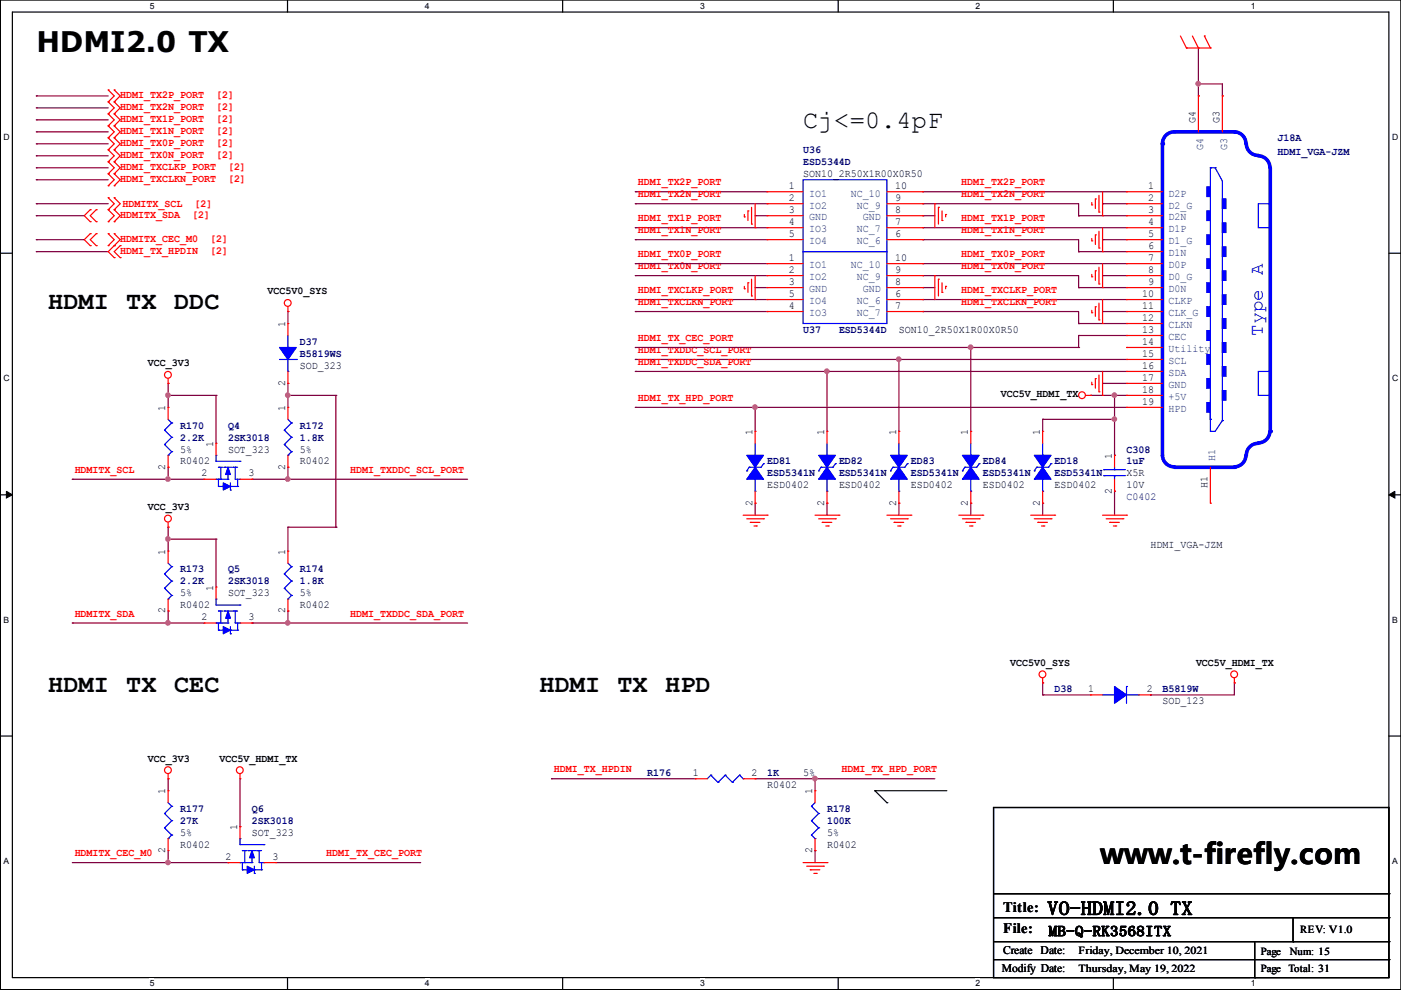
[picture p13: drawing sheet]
<svg xmlns="http://www.w3.org/2000/svg" width="297mm" height="210mm" viewBox="0 0 297 210" stroke-linecap="round" stroke-linejoin="round" font-family="sans-serif">
<defs><g id="words">
<g font-size="6">
<text x="7.7" y="11.1">HDMI2.0 TX</text>
<text x="233.3" y="183.2">www.t-firefly.com</text>
</g>
<g font-size="5.3">
<text x="170.3" y="27.2">Cj&lt;=0.4pF</text>
<text x="10.2" y="65.5">HDMI TX</text>
<text x="36.9" y="65.5">DDC</text>
<text x="10.2" y="146.7">HDMI TX</text>
<text x="36.9" y="146.7">CEC</text>
<text x="114.4" y="146.7">HDMI TX</text>
<text x="141" y="146.7">HPD</text>
</g>
<g font-size="4.1" fill="#00f">
<text x="267.7" y="58.4" transform="rotate(-90 267.7 58.4)">A</text>
<text x="267.7" y="71.1" transform="rotate(-90 267.7 71.1)">Type</text>
</g>
<text font-size="4.1" x="222.1" y="194">VO-HDMI2.0 TX</text>
<g font-size="3">
<text x="212.7" y="193.3">Title:</text>
<text x="212.7" y="197.9">File:</text>
<text x="222.3" y="198.5">MB-Q-RK3568ITX</text>
</g>
<g font-size="2.5">
<text x="212.7" y="202.4">Create Date:</text>
<text x="212.4" y="206.2">Modify Date:</text>
</g>
<g font-size="2.3" fill="#f00">
<text x="25.5" y="23.3">HDMI_TX2N_PORT</text>
<text x="25.5" y="20.8">HDMI_TX2P_PORT</text>
<text x="45.8" y="23.3">[2]</text>
<text x="45.8" y="20.8">[2]</text>
<text x="25.5" y="28.4">HDMI_TX1N_PORT</text>
<text x="25.5" y="25.8">HDMI_TX1P_PORT</text>
<text x="45.8" y="28.4">[2]</text>
<text x="45.8" y="25.8">[2]</text>
<text x="25.5" y="33.5">HDMI_TX0N_PORT</text>
<text x="25.5" y="30.9">HDMI_TX0P_PORT</text>
<text x="25.5" y="36">HDMI_TXCLKP_PORT</text>
<text x="45.8" y="33.5">[2]</text>
<text x="45.8" y="30.9">[2]</text>
<text x="48.3" y="36">[2]</text>
<text x="25.5" y="38.5">HDMI_TXCLKN_PORT</text>
<text x="48.3" y="38.5">[2]</text>
<text x="135.2" y="39.3">HDMI_TX2P_PORT</text>
<text x="135.2" y="41.8">HDMI_TX2N_PORT</text>
<text x="203.8" y="39.3">HDMI_TX2P_PORT</text>
<text x="203.8" y="41.8">HDMI_TX2N_PORT</text>
<text x="25.5" y="46.2">HDMITX_SDA</text>
<text x="26" y="43.9">HDMITX_SCL</text>
<text x="40.7" y="46.2">[2]</text>
<text x="41.2" y="43.9">[2]</text>
<text x="135.2" y="46.9">HDMI_TX1P_PORT</text>
<text x="203.8" y="46.9">HDMI_TX1P_PORT</text>
<text x="25.5" y="53.8">HDMI_TX_HPDIN</text>
<text x="25.5" y="51.2">HDMITX_CEC_M0</text>
<text x="44.5" y="53.8">[2]</text>
<text x="44.5" y="51.2">[2]</text>
<text x="135.2" y="49.5">HDMI_TX1N_PORT</text>
<text x="203.8" y="49.5">HDMI_TX1N_PORT</text>
<text x="135.2" y="57.1">HDMI_TX0N_PORT</text>
<text x="135.2" y="54.5">HDMI_TX0P_PORT</text>
<text x="203.8" y="54.5">HDMI_TX0P_PORT</text>
<text x="203.8" y="57.1">HDMI_TX0N_PORT</text>
<text x="135.2" y="62.2">HDMI_TXCLKP_PORT</text>
<text x="135.2" y="64.7">HDMI_TXCLKN_PORT</text>
<text x="203.8" y="62.2">HDMI_TXCLKP_PORT</text>
<text x="203.8" y="64.7">HDMI_TXCLKN_PORT</text>
<text x="135.2" y="74.9">HDMI_TXDDC_SCL_PORT</text>
<text x="135.2" y="77.4">HDMI_TXDDC_SDA_PORT</text>
<text x="135.2" y="72.3">HDMI_TX_CEC_PORT</text>
<text x="135.2" y="85">HDMI_TX_HPD_PORT</text>
<text x="15.8" y="100.3">HDMITX_SCL</text>
<text x="74.3" y="100.3">HDMI_TXDDC_SCL_PORT</text>
<text x="15.8" y="130.7">HDMITX_SDA</text>
<text x="74.3" y="130.7">HDMI_TXDDC_SDA_PORT</text>
<text x="117.4" y="163.8">HDMI_TX_HPDIN</text>
<text x="178.4" y="163.8">HDMI_TX_HPD_PORT</text>
<text x="15.8" y="181.5">HDMITX_CEC_M0</text>
<text x="69.2" y="181.5">HDMI_TX_CEC_PORT</text>
</g>
<g font-size="2.3">
<text x="253.5" y="26.2" transform="rotate(-90 253.5 26.2)">G4</text>
<text x="258.6" y="26.2" transform="rotate(-90 258.6 26.2)">G3</text>
<text x="167.2" y="40.1">1</text>
<text x="170.3" y="37.5">SON10_2R50X1R00X0R50</text>
<text x="189.8" y="40.1">10</text>
<text x="243.4" y="40.1">1</text>
<text x="167.2" y="42.6">2</text>
<text x="167.2" y="47.7">4</text>
<text x="167.2" y="45.1">3</text>
<text x="189.8" y="42.6">9</text>
<text x="189.8" y="47.7">7</text>
<text x="189.8" y="45.1">8</text>
<text x="243.4" y="42.6">2</text>
<text x="243.4" y="45.1">3</text>
<text x="243.4" y="47.7">4</text>
<text x="167.2" y="50.2">5</text>
<text x="189.8" y="50.2">6</text>
<text x="243.4" y="50.2">5</text>
<text x="243.4" y="52.8">6</text>
<text x="167.2" y="55.3">1</text>
<text x="167.2" y="57.8">2</text>
<text x="189.8" y="55.3">10</text>
<text x="189.8" y="57.8">9</text>
<text x="243.4" y="55.3">7</text>
<text x="243.4" y="57.8">8</text>
<text x="56.7" y="62.4">VCC5V0_SYS</text>
<text x="167.2" y="65.5">4</text>
<text x="167.2" y="62.9">5</text>
<text x="167.2" y="60.4">3</text>
<text x="189.8" y="65.5">7</text>
<text x="189.8" y="62.9">6</text>
<text x="189.8" y="60.4">8</text>
<text x="242.1" y="62.9">10</text>
<text x="242.1" y="65.5">11</text>
<text x="243.4" y="60.4">9</text>
<text x="60.5" y="69.4" transform="rotate(-90 60.5 69.4)">1</text>
<text x="190.6" y="70.5">SON10_2R50X1R00X0R50</text>
<text x="242.1" y="68">12</text>
<text x="242.1" y="70.5">13</text>
<text x="31.3" y="77.7">VCC_3V3</text>
<text x="242.1" y="73.1">14</text>
<text x="242.1" y="75.6">15</text>
<text x="60.5" y="81.8" transform="rotate(-90 60.5 81.8)">2</text>
<text x="63.6" y="78.2">SOD_323</text>
<text x="242.1" y="78.2">16</text>
<text x="242.1" y="80.7">17</text>
<text x="242.1" y="83.2">18</text>
<text x="35.1" y="87.1" transform="rotate(-90 35.1 87.1)">1</text>
<text x="60.5" y="87.1" transform="rotate(-90 60.5 87.1)">1</text>
<text x="212.2" y="84.3">VCC5V_HDMI_TX</text>
<text x="242.1" y="85.8">19</text>
<text x="38.2" y="95.9">5%</text>
<text x="45.2" y="94.8" transform="rotate(-90 45.2 94.8)">1</text>
<text x="48.3" y="95.9">SOT_323</text>
<text x="63.6" y="95.9">5%</text>
<text x="159.5" y="92.2" transform="rotate(-90 159.5 92.2)">1</text>
<text x="174.8" y="92.2" transform="rotate(-90 174.8 92.2)">1</text>
<text x="190" y="92.2" transform="rotate(-90 190 92.2)">1</text>
<text x="205.2" y="92.2" transform="rotate(-90 205.2 92.2)">1</text>
<text x="220.5" y="92.2" transform="rotate(-90 220.5 92.2)">1</text>
<text x="35.1" y="99.6" transform="rotate(-90 35.1 99.6)">2</text>
<text x="38.2" y="98.5">R0402</text>
<text x="42.8" y="101">2</text>
<text x="52.7" y="101">3</text>
<text x="60.5" y="99.6" transform="rotate(-90 60.5 99.6)">2</text>
<text x="63.6" y="98.5">R0402</text>
<text x="235.7" y="97.3" transform="rotate(-90 235.7 97.3)">1</text>
<text x="238.8" y="101">X5R</text>
<text x="159.5" y="107.2" transform="rotate(-90 159.5 107.2)">2</text>
<text x="162.6" y="103.6">ESD0402</text>
<text x="174.8" y="107.2" transform="rotate(-90 174.8 107.2)">2</text>
<text x="177.9" y="103.6">ESD0402</text>
<text x="190" y="107.2" transform="rotate(-90 190 107.2)">2</text>
<text x="193.1" y="103.6">ESD0402</text>
<text x="205.2" y="107.2" transform="rotate(-90 205.2 107.2)">2</text>
<text x="208.4" y="103.6">ESD0402</text>
<text x="220.5" y="107.2" transform="rotate(-90 220.5 107.2)">2</text>
<text x="223.6" y="103.6">ESD0402</text>
<text x="235.7" y="104.7" transform="rotate(-90 235.7 104.7)">2</text>
<text x="238.8" y="103.6">10V</text>
<text x="256" y="103.4" transform="rotate(-90 256 103.4)">H1</text>
<text x="31.3" y="108.1">VCC_3V3</text>
<text x="35.1" y="117.6" transform="rotate(-90 35.1 117.6)">1</text>
<text x="60.5" y="117.6" transform="rotate(-90 60.5 117.6)">1</text>
<text x="243.9" y="116.3">HDMI_VGA-JZM</text>
<text x="45.2" y="125.2" transform="rotate(-90 45.2 125.2)">1</text>
<text x="35.1" y="130.1" transform="rotate(-90 35.1 130.1)">2</text>
<text x="38.2" y="129">R0402</text>
<text x="38.2" y="126.4">5%</text>
<text x="42.8" y="131.5">2</text>
<text x="48.3" y="126.4">SOT_323</text>
<text x="52.7" y="131.5">3</text>
<text x="60.5" y="130.1" transform="rotate(-90 60.5 130.1)">2</text>
<text x="63.6" y="129">R0402</text>
<text x="63.6" y="126.4">5%</text>
<text x="214.2" y="141.2">VCC5V0_SYS</text>
<text x="253.6" y="141.2">VCC5V_HDMI_TX</text>
<text x="230.7" y="146.7">1</text>
<text x="243.2" y="146.7">2</text>
<text x="246.5" y="149.3">SOD_123</text>
<text x="31.3" y="161.5">VCC_3V3</text>
<text x="46.6" y="161.5">VCC5V_HDMI_TX</text>
<text x="146.9" y="164.5">1</text>
<text x="159.3" y="164.5">2</text>
<text x="162.6" y="167.1">R0402</text>
<text x="170.3" y="164.5">5%</text>
<text x="35.1" y="168.4" transform="rotate(-90 35.1 168.4)">1</text>
<text x="172.2" y="168.4" transform="rotate(-90 172.2 168.4)">1</text>
<text x="38.2" y="179.8">R0402</text>
<text x="38.2" y="177.2">5%</text>
<text x="50.3" y="176" transform="rotate(-90 50.3 176)">1</text>
<text x="53.4" y="177.2">SOT_323</text>
<text x="175.3" y="179.8">R0402</text>
<text x="175.3" y="177.2">5%</text>
<text x="35.1" y="180.9" transform="rotate(-90 35.1 180.9)">2</text>
<text x="47.8" y="182.3">2</text>
<text x="57.7" y="182.3">3</text>
<text x="172.2" y="180.9" transform="rotate(-90 172.2 180.9)">2</text>
<text x="275.7" y="197.9">REV: V1.0</text>
<text x="228.7" y="202.2">Friday, December 10, 2021</text>
<text x="267.3" y="202.5">Page</text>
<text x="273.5" y="202.5">Num: 15</text>
<text x="228.7" y="206">Thursday, May 19, 2022</text>
<text x="267.3" y="206">Page</text>
<text x="273.2" y="206">Total: 31</text>
</g>
<g font-size="2.3" fill="#000080">
<text x="270.8" y="29.9">J18A</text>
<text x="170.3" y="32.4">U36</text>
<text x="170.3" y="35">ESD5344D</text>
<text x="270.8" y="32.9">HDMI_VGA-JZM</text>
<text x="170.3" y="70.5">U37</text>
<text x="177.9" y="70.5">ESD5344D</text>
<text x="63.6" y="73.1">D37</text>
<text x="63.6" y="75.6">B5819WS</text>
<text x="38.2" y="90.9">R170</text>
<text x="38.2" y="93.4">2.2K</text>
<text x="48.3" y="90.9">Q4</text>
<text x="48.3" y="93.4">2SK3018</text>
<text x="63.6" y="90.9">R172</text>
<text x="63.6" y="93.4">1.8K</text>
<text x="238.8" y="95.9">C308</text>
<text x="162.6" y="98.5">ED81</text>
<text x="162.6" y="101">ESD5341N</text>
<text x="177.9" y="98.5">ED82</text>
<text x="177.9" y="101">ESD5341N</text>
<text x="193.1" y="98.5">ED83</text>
<text x="193.1" y="101">ESD5341N</text>
<text x="208.4" y="98.5">ED84</text>
<text x="208.4" y="101">ESD5341N</text>
<text x="223.6" y="98.5">ED18</text>
<text x="223.6" y="101">ESD5341N</text>
<text x="238.8" y="98.5">1uF</text>
<text x="238.8" y="106.1">C0402</text>
<text x="38.2" y="121.3">R173</text>
<text x="38.2" y="123.9">2.2K</text>
<text x="48.3" y="121.3">Q5</text>
<text x="48.3" y="123.9">2SK3018</text>
<text x="63.6" y="121.3">R174</text>
<text x="63.6" y="123.9">1.8K</text>
<text x="223.6" y="146.7">D38</text>
<text x="246.5" y="146.7">B5819W</text>
<text x="137.2" y="164.5">R176</text>
<text x="162.6" y="164.5">1K</text>
<text x="38.2" y="172.1">R177</text>
<text x="53.4" y="172.1">Q6</text>
<text x="175.3" y="172.1">R178</text>
<text x="38.2" y="174.7">27K</text>
<text x="53.4" y="174.7">2SK3018</text>
<text x="175.3" y="174.7">100K</text>
</g>
<g font-size="2.3" fill="#004080">
<text x="255.1" y="31.8" transform="rotate(-90 255.1 31.8)">G4</text>
<text x="260.2" y="31.8" transform="rotate(-90 260.2 31.8)">G3</text>
<text x="171.5" y="41.7">IO1</text>
<text x="180.4" y="41.7">NC_10</text>
<text x="247.7" y="41.7">D2P</text>
<text x="171.5" y="44.2">IO2</text>
<text x="171.5" y="46.8">GND</text>
<text x="181.7" y="44.2">NC_9</text>
<text x="183" y="46.8">GND</text>
<text x="247.7" y="44.2">D2_G</text>
<text x="247.7" y="46.8">D2N</text>
<text x="171.5" y="49.3">IO3</text>
<text x="171.5" y="51.8">IO4</text>
<text x="181.7" y="49.3">NC_7</text>
<text x="181.7" y="51.8">NC_6</text>
<text x="247.7" y="49.3">D1P</text>
<text x="247.7" y="51.8">D1_G</text>
<text x="171.5" y="56.9">IO1</text>
<text x="171.5" y="59.5">IO2</text>
<text x="180.4" y="56.9">NC_10</text>
<text x="181.7" y="59.5">NC_9</text>
<text x="247.7" y="54.4">D1N</text>
<text x="247.7" y="56.9">D0P</text>
<text x="247.7" y="59.5">D0_G</text>
<text x="171.5" y="64.5">IO4</text>
<text x="171.5" y="62">GND</text>
<text x="181.7" y="64.5">NC_6</text>
<text x="183" y="62">GND</text>
<text x="247.7" y="62">D0N</text>
<text x="247.7" y="64.5">CLKP</text>
<text x="171.5" y="67.1">IO3</text>
<text x="181.7" y="67.1">NC_7</text>
<text x="247.7" y="67.1">CLK_G</text>
<text x="247.7" y="69.6">CLKN</text>
<text x="247.7" y="72.2">CEC</text>
<text x="247.7" y="74.7">Utility</text>
<text x="247.7" y="77.2">SCL</text>
<text x="247.7" y="79.8">SDA</text>
<text x="247.7" y="82.3">GND</text>
<text x="247.7" y="84.9">+5V</text>
<text x="247.7" y="87.4">HPD</text>
<text x="257.6" y="97.8" transform="rotate(-90 257.6 97.8)">H1</text>
</g>
<g font-size="1.8">
<text x="31.7" y="1.9">5</text>
<text x="90.1" y="1.9">4</text>
<text x="148.4" y="1.9">3</text>
<text x="206.8" y="1.9">2</text>
<text x="265.2" y="1.9">1</text>
<text x=".8" y="29.7">D</text>
<text x="295.1" y="29.7">D</text>
<text x=".8" y="80.9">C</text>
<text x="295.1" y="80.9">C</text>
<text x=".8" y="132.1">B</text>
<text x="295.1" y="132.1">B</text>
<text x=".8" y="183.2">A</text>
<text x="295.1" y="183.2">A</text>
<text x="31.7" y="209.1">5</text>
<text x="90.1" y="209.1">4</text>
<text x="148.4" y="209.1">3</text>
<text x="206.8" y="209.1">2</text>
<text x="265.2" y="209.1">1</text>
</g>
</g></defs>
<path d="M.1 0h296.9v209.8h-296.9zM2.6 2.6h291.9v204.7h-291.9z" fill="none" stroke="#000" stroke-width=".25"/>
<g fill="#fff">
<path d="M31.7 .3h1v1.9h-1z"/>
<path d="M31.7 207.5h1v2h-1z"/>
</g>
<path d="M61 0v2.6M61 207.3v2.5" fill="none" stroke="#000" stroke-width=".25"/>
<g fill="#fff">
<path d="M90.1 .3h.9v1.9h-.9z"/>
<path d="M90.1 207.5h.9v2h-.9z"/>
</g>
<path d="M119.3 0v2.6M119.3 207.3v2.5" fill="none" stroke="#000" stroke-width=".25"/>
<g fill="#fff">
<path d="M148.4 .3h1v1.9h-1z"/>
<path d="M148.4 207.5h1v2h-1z"/>
</g>
<path d="M177.7 0v2.6M177.7 207.3v2.5" fill="none" stroke="#000" stroke-width=".25"/>
<g fill="#fff">
<path d="M206.8 .3h1v1.9h-1z"/>
<path d="M206.8 207.5h1v2h-1z"/>
</g>
<path d="M236.1 0v2.6M236.1 207.3v2.5" fill="none" stroke="#000" stroke-width=".25"/>
<g fill="#fff">
<path d="M265.2 .3h.9v1.9h-.9z"/>
<path d="M265.2 207.5h.9v2h-.9z"/>
<path d="M.8 28.1h1.1v2h-1.1z"/>
<path d="M295.1 28.1h1.2v2h-1.2z"/>
<path d="M.8 79.3h1.1v1.9h-1.1z"/>
<path d="M295.1 79.3h1.2v1.9h-1.2z"/>
</g>
<path d="M.1 53.7h2.5M294.5 53.7h2.5" fill="none" stroke="#000" stroke-width=".25"/>
<g fill="#fff">
<path d="M.8 130.5h1.1v1.9h-1.1z"/>
<path d="M295.1 130.5h1.1v1.9h-1.1z"/>
</g>
<path d="M.1 104.9h2.5M294.5 104.9h2.5" fill="none" stroke="#000" stroke-width=".25"/>
<path d="M1.4 104.2l1.2 .7-1.2 .7zM294.5 104.9l1.2-.7v1.4z" fill="#000" stroke="#000" stroke-width=".21"/>
<g fill="#fff">
<path d="M.8 181.6h1v2h-1z"/>
<path d="M295.1 181.6h1.1v2h-1.1z"/>
</g>
<g fill="none" stroke="#000" stroke-width=".25">
<path d="M.1 156.1h2.5M294.5 156.1h2.5M185.5 167.7h.1M185.5 167.7h15.2M185.5 167.7l2.5 2.5M188 170.2h.1M210.7 171.2h83.8v36.1h-83.8zM210.7 189.5h83.8M210.7 194.6h83.8M210.7 199.7h83.8M266 199.7v7.6M274.2 199.7h.1"/>
<path d="M274.2 194.6v5.1M294.5 189.5h.1M294.5 194.6h.1M294.5 199.7h.1M210.7 203.5h83.8M266 207.3h.1M294.5 203.5h.1"/>
</g>
<g fill="none" stroke="#800040" stroke-width=".25">
<path d="M254.1 17.8h.1M254.1 17.8h5.1v2.5M254.1 10.2v10.1M7.7 22.9h.1M7.7 20.3h.1M7.7 33h.1M7.7 30.5h.1M7.7 28h.1M7.7 25.4h.1M7.7 38.1h.1M7.7 35.6h.1M7.7 22.9h15.2"/>
<path d="M7.7 20.3h15.2M7.7 33h15.2M7.7 30.5h15.2M7.7 28h15.2M7.7 25.4h15.2M7.7 38.1h15.2M7.7 35.6h15.2M254.1 20.3h.1M259.2 20.3h.1M7.7 50.8h.1M7.7 43.2h.1M7.7 45.7h.1"/>
<path d="M7.7 53.4h.1M7.7 45.7h10.2M7.7 43.2h15.2M7.7 50.8h10.2M7.7 53.4h15.2M134.7 58.4h.1M134.7 55.9h.1M134.7 40.7h.1M134.7 43.2h.1M134.7 48.3h.1M134.7 50.8h.1M134.7 58.4h27.9"/>
<path d="M134.7 55.9h27.9M134.7 40.7h27.9M134.7 43.2h27.9M134.7 48.3h27.9M134.7 50.8h27.9M160.1 45.7h.1M160.1 45.7h2.5M195.7 45.7h.1M195.7 40.7h.1M195.7 48.3h.1M195.7 55.9h.1M195.7 43.2h.1"/>
<path d="M195.7 50.8h.1M195.7 58.4h.1M195.7 45.7h2.5M195.7 58.4h33v2.6M195.7 55.9h43.1M195.7 40.7h43.1M195.7 43.2h33v2.5M195.7 48.3h43.1M195.7 50.8h33v2.6M228.7 45.7h.1M228.7 53.4h.1M228.7 45.7h10.1"/>
<path d="M228.7 53.4h10.1M233.8 43.2h.1M233.8 50.8h.1M233.8 58.4h.1M233.8 58.4h5M233.8 43.2h5M233.8 50.8h5M61 66.1h.1M61 66.1v2.5M134.7 63.5h.1M134.7 66.1h.1M134.7 76.2h.1"/>
<path d="M134.7 78.8h.1M134.7 73.7h.1M134.7 63.5h27.9M134.7 66.1h27.9M134.7 76.2h104.1M134.7 78.8h104.1M134.7 73.7h94M160.1 61h.1M160.1 61h2.5M175.3 78.8h.1M175.3 78.8v12.7M190.6 76.2h.1"/>
<path d="M190.6 76.2v15.3M195.7 63.5h.1M195.7 66.1h.1M195.7 61h.1M195.7 63.5h43.1M195.7 66.1h33v2.5M195.7 61h2.5M205.8 73.7h.1M205.8 73.7v17.8M228.7 71.1h.1M228.7 61h.1M228.7 68.6h.1"/>
<path d="M228.7 73.7h.1M228.7 71.1h10.1M228.7 71.1v2.6M228.7 61h10.1M228.7 68.6h10.1M233.8 66.1h.1M233.8 66.1h5M35.6 83.8h.1M35.6 99.1h.1M35.6 81.3h.1M35.6 83.8h10.2M35.6 81.3v5.1"/>
<path d="M35.6 99.1v2.5M45.8 83.8h.1M45.8 83.8v10.2M61 99.1h.1M61 81.3h.1M61 83.8h.1M61 83.8h10.2M61 81.3v5.1M61 99.1v2.5M71.2 83.8h.1M71.2 83.8v28M134.7 86.4h.1"/>
<path d="M134.7 86.4h104.1M160.1 86.4h.1M160.1 86.4v5.1M221.1 88.9h.1M221.1 88.9v2.6M221.1 88.9h15.2M231.2 83.8h.1M231.2 83.8h7.6M233.8 81.3h.1M233.8 81.3h5M236.3 88.9h.1M236.3 83.8h.1"/>
<path d="M236.3 96.5h.1M236.3 83.8v12.7M15.3 101.6h.1M15.3 101.6h28M35.6 101.6h.1M35.6 114.3h.1M35.6 111.8h.1M35.6 111.8v5.1M35.6 114.3h10.2M45.8 114.3h.1M45.8 114.3v10.2M53.4 101.6h.1"/>
<path d="M53.4 101.6h45.7M61 101.6h.1M61 111.8h.1M61 111.8v5.1M61 111.8h10.2M71.2 111.8h.1M160.1 106.7h.1M160.1 106.7v2.5M175.3 106.7h.1M175.3 106.7v2.5M190.6 106.7h.1M190.6 106.7v2.5"/>
<path d="M205.8 106.7h.1M205.8 106.7v2.5M221.1 106.7h.1M221.1 106.7v2.5M236.3 104.2h.1M236.3 104.2v5M15.3 132.1h.1M15.3 132.1h28M35.6 129.6h.1M35.6 132.1h.1M35.6 129.6v2.5M53.4 132.1h.1"/>
<path d="M53.4 132.1h45.7M61 132.1h.1M61 129.6h.1M61 129.6v2.5M221.1 147.3h.1M221.1 144.8h.1M221.1 147.3h10.1M221.1 144.8v2.5M243.9 147.3h.1M261.7 144.8h.1M261.7 144.8v2.5h-17.8M35.6 165.1h.1"/>
<path d="M35.6 165.1v2.6M50.9 175.3h.1M50.9 165.1v10.2M116.9 165.1h.1M116.9 165.1h30.5M160.1 165.1h.1M160.1 165.1h38.1M172.8 165.1h.1M172.8 165.1v2.6M15.3 182.9h33M35.6 182.9h.1M35.6 180.4v2.5"/>
<path d="M48.3 182.9h.1M58.5 182.9h30.5M89 182.9h.1M172.8 180.4h.1M172.8 180.4v2.5"/>
</g>
<g fill="#f0f" stroke="#f0f" stroke-width=".25">
<circle cx="190.5" cy="76.2" r=".47"/>
<circle cx="175.3" cy="78.7" r=".47"/>
<circle cx="160.1" cy="86.3" r=".47"/>
<circle cx="205.8" cy="73.6" r=".47"/>
<circle cx="236.3" cy="83.8" r=".47"/>
<circle cx="61" cy="101.6" r=".47"/>
<circle cx="35.6" cy="83.8" r=".47"/>
<circle cx="35.6" cy="101.6" r=".47"/>
<circle cx="61" cy="83.8" r=".47"/>
<circle cx="61" cy="132.1" r=".47"/>
<circle cx="35.6" cy="114.3" r=".47"/>
<circle cx="35.6" cy="132.1" r=".47"/>
<circle cx="172.8" cy="165.1" r=".47"/>
<circle cx="35.6" cy="182.9" r=".47"/>
<circle cx="236.3" cy="88.9" r=".47"/>
<circle cx="254" cy="17.8" r=".47"/>
</g>
<g fill="none" stroke="#f00" stroke-width=".25">
<path d="M22.9 19.1h.1M22.9 19.1l1.3 1.2-1.3 1.3M24.2 19.1h.1M24.2 19.1l1.3 1.2-1.3 1.3M250.3 7.6l1.2 2.6M251.5 10.2h.1M251.5 10.2h5.1M252.8 7.6l1.3 2.6M254.1 10.2h.1M255.4 7.6h.1M255.4 7.6l1.2 2.6M256.6 10.2h.1"/>
<path d="M22.9 24.1h.1M22.9 21.6h.1M22.9 29.2h.1M22.9 26.7h.1M22.9 34.3h.1M22.9 31.8h.1M22.9 39.4h.1M22.9 36.8h.1M22.9 21.6l1.3 1.3-1.3 1.2M22.9 26.7l1.3 1.3-1.3 1.2M22.9 24.1l1.3 1.3-1.3 1.3M22.9 31.8l1.3 1.2-1.3 1.3"/>
<path d="M22.9 29.2l1.3 1.3-1.3 1.3M22.9 36.8l1.3 1.3-1.3 1.3M22.9 34.3l1.3 1.3-1.3 1.2M24.2 24.1h.1M24.2 21.6h.1M24.2 29.2h.1M24.2 26.7h.1M24.2 34.3h.1M24.2 31.8h.1M24.2 39.4h.1M24.2 36.8h.1M24.2 21.6l1.3 1.3-1.3 1.2"/>
<path d="M24.2 26.7l1.3 1.3-1.3 1.2M24.2 24.1l1.3 1.3-1.3 1.3M24.2 31.8l1.3 1.2-1.3 1.3M24.2 29.2l1.3 1.3-1.3 1.3M24.2 36.8l1.3 1.3-1.3 1.3M24.2 34.3l1.3 1.3-1.3 1.2M19.1 49.5h.1M19.1 52.1h.1M19.1 44.5h.1M19.1 47h.1M19.1 44.5l-1.2 1.2 1.2 1.3M19.1 49.5l-1.2 1.3 1.2 1.3"/>
<path d="M20.4 52.1h.1M20.4 49.5h.1M20.4 47h.1M20.4 44.5h.1M20.4 49.5l-1.3 1.3 1.3 1.3M20.4 44.5l-1.3 1.2 1.3 1.3M22.9 44.5h.1M22.9 41.9h.1M22.9 52.1h.1M22.9 49.5h.1M22.9 47h.1M22.9 41.9l1.3 1.3-1.3 1.3"/>
<path d="M22.9 44.5l1.3 1.2-1.3 1.3M22.9 49.5l1.3 1.3-1.3 1.3M24.2 52.1h.1M24.2 54.6h.1M24.2 44.5h.1M24.2 41.9h.1M24.2 49.5h.1M24.2 47h.1M24.2 49.5l1.3 1.3-2.6 2.6 1.3 1.2M24.2 41.9l1.3 1.3-1.3 1.3M24.2 44.5l1.3 1.2-1.3 1.3M25.5 54.6h.1"/>
<path d="M25.5 52.1h.1M25.5 52.1l-1.3 1.3 1.3 1.2M157.8 46h.1M157.8 45.5v.5M158.6 44.7h.1M158.6 60h.1M158.6 44.7v2.1M158.6 60v2M159.3 47.5h.1M159.3 44v3.5M159.3 59.2v3.6M160.1 48.3h.1"/>
<path d="M160.1 43.2v5.1M160.1 58.4v5.1M162.6 40.7h.1M162.6 43.2h.1M162.6 48.3h.1M162.6 50.8h.1M162.6 45.7h.1M162.6 55.9h.1M162.6 58.4h.1M162.6 40.7h7.7M162.6 43.2h7.7M162.6 48.3h7.7"/>
<path d="M162.6 50.8h7.7M162.6 45.7h7.7M162.6 55.9h7.7M162.6 58.4h7.7M188 40.7h7.7M188 43.2h7.7M188 48.3h7.7M188 50.8h7.7M188 45.7h7.7M188 55.9h7.7M188 58.4h7.7M195.7 40.7h.1"/>
<path d="M195.7 43.2h.1M195.7 48.3h.1M195.7 50.8h.1M195.7 45.7h.1M195.7 55.9h.1M195.7 58.4h.1M198.2 43.2h.1M198.2 58.4h.1M198.2 43.2v5.1M198.2 58.4v5.1M199 44h.1M199 59.2h.1"/>
<path d="M199 44v3.5M199 59.2v3.6M199.7 46.8h.1M199.7 44.7v2.1M199.7 60v2M200.5 45.5h.1M200.5 45.5v.5M231.5 43.4h.1M231.5 51.1h.1M231.5 58.7h.1M231.5 42.9v.5M231.5 50.6v.5"/>
<path d="M231.5 58.2v.5M232.2 42.2h.1M232.2 49.8h.1M232.2 57.4h.1M232.2 42.2v2M232.2 49.8v2M232.2 57.4v2.1M233 45h.1M233 52.6h.1M233 41.4v3.6M233 49v3.6M233 56.7v3.5"/>
<path d="M233.8 45.7h.1M233.8 53.4h.1M233.8 40.7v5M233.8 48.3v5.1M233.8 55.9v5.1M61 66.1h.1M61 68.6h.1M61 65v1.1M61 68.6v2.5M61 78.8v2.5M157.8 61.2h.1M157.8 60.7v.5"/>
<path d="M159.3 62.8h.1M160.1 63.5h.1M162.6 66.1h.1M162.6 63.5h.1M162.6 61h.1M162.6 66.1h7.7M162.6 63.5h7.7M162.6 61h7.7M188 66.1h7.7M188 63.5h7.7M188 61h7.7M195.7 66.1h.1"/>
<path d="M195.7 63.5h.1M195.7 61h.1M199.7 62h.1M200.5 60.7h.1M200.5 60.7v.5M231.5 66.3h.1M231.5 65.8v.5M232.2 65h.1M232.2 65v2.1M233 60.2h.1M233 67.8h.1M233 64.3v3.5"/>
<path d="M233 79.5v3.6M233.8 61h.1M233.8 68.6h.1M233.8 63.5v5.1M233.8 78.8v5M35.6 81.3h.1M35.6 86.4h.1M35.6 99.1h.1M35.6 80.3v1M35.6 86.4v2.5M35.6 96.5v2.6M45.8 94h.1"/>
<path d="M45.8 94v2.5M61 86.4h.1M61 99.1h.1M61 81.3h.1M61 86.4v2.5M61 96.5v2.6M175.3 91.5h.1M175.3 91.5v2.5M190.6 91.5h.1M190.6 91.5v2.5M205.8 91.5h.1M205.8 91.5v2.5"/>
<path d="M221.1 91.5h.1M221.1 91.5v2.5M230.2 83.8h1M231.2 83.8h.1M231.5 81.5h.1M231.5 81v.5M232.2 80.3h.1M232.2 80.3v2M233 83.1h.1M233.8 83.8h.1M236.3 96.5h.1M236.3 96.5v2.6"/>
<path d="M35.6 111.8h.1M35.6 116.9h.1M35.6 110.8v1M35.6 116.9v2.5M43.3 101.6h.1M43.3 101.6h2.5M50.9 101.6h2.5M53.4 101.6h.1M61 116.9h.1M61 116.9v2.5M157.6 109.2h5M158.3 110h3.6"/>
<path d="M159.1 110.8h.1M159.1 110.8h2M159.9 111.5h.5M160.4 111.5h.1M161.9 110h.1M162.6 109.2h.1M172.8 109.2h5.1M173.6 110h3.5M174.3 110.8h.1M174.3 110.8h2.1M175.1 111.5h.5M175.3 106.7h.1"/>
<path d="M175.3 104.2v2.5M175.6 111.5h.1M177.1 110h.1M177.9 109.2h.1M188 109.2h5.1M188.8 110h3.6M189.6 110.8h.1M189.6 110.8h2M190.3 111.5h.5M190.6 106.7h.1M190.6 104.2v2.5M190.8 111.5h.1"/>
<path d="M192.4 110h.1M193.1 109.2h.1M203.3 109.2h5.1M204 110h3.6M204.8 110.8h.1M204.8 110.8h2M205.6 111.5h.5M205.8 106.7h.1M205.8 104.2v2.5M206.1 111.5h.1M207.6 110h.1M208.4 109.2h.1"/>
<path d="M218.5 109.2h5.1M219.3 110h3.5M220 110.8h.1M220 110.8h2.1M220.8 111.5h.5M221.1 106.7h.1M221.1 104.2v2.5M221.3 111.5h.1M222.8 110h.1M223.6 109.2h.1M233.8 109.2h5M234.5 110h3.6"/>
<path d="M235.3 110.8h.1M235.3 110.8h2M236.1 111.5h.5M236.3 104.2h.1M236.3 101.6v2.6M236.6 111.5h.1M238.1 110h.1M238.8 109.2h.1M35.6 129.6h.1M35.6 127v2.6M43.3 132.1h.1M43.3 132.1h2.5"/>
<path d="M45.8 124.5h.1M45.8 124.5v2.5M50.9 132.1h2.5M53.4 132.1h.1M61 129.6h.1M61 127v2.6M221.1 144.8h.1M221.1 143.8v1M231.2 147.3h.1M231.2 147.3h2.6M241.4 147.3h2.5M243.9 147.3h.1"/>
<path d="M261.7 144.8h.1M261.7 143.8v1M35.6 165.1h.1M35.6 167.7h.1M35.6 164.1v1M35.6 167.7v2.5M35.6 177.8v2.6M50.9 165.1h.1M50.9 175.3h.1M50.9 164.1v1M50.9 175.3v2.5M172.8 167.7h.1"/>
<path d="M172.8 167.7v2.5M172.8 177.8v2.6M35.6 180.4h.1M48.3 182.9h.1M48.3 182.9h2.6M56 182.9h2.5M58.5 182.9h.1M170.3 182.9h5M171 183.7h3.6M171.8 184.4h.1M171.8 184.4h2M172.6 185.2h.5"/>
<path d="M172.8 180.4h.1M173.1 185.2h.1M174.6 183.7h.1M175.3 182.9h.1"/>
<circle cx="35.6" cy="79.5" r=".72"/>
<circle cx="61" cy="64.2" r=".72"/>
<circle cx="229.4" cy="83.8" r=".72"/>
<circle cx="35.6" cy="110" r=".72"/>
<circle cx="221" cy="143" r=".72"/>
<circle cx="261.7" cy="143" r=".72"/>
<circle cx="35.6" cy="163.3" r=".72"/>
<circle cx="50.8" cy="163.3" r=".72"/>
</g>
<g fill="none" stroke="#00f" stroke-width=".25">
<path d="M170.3 38.1h17.7v15.3h-17.7zM170.3 53.4h17.7v15.2h-17.7zM59.3 76.2h3.5M61 73.7h.1M61 78.8h.1M61 71.1v2.6M61 76.2v2.6M62.8 76.2h.1M34.9 91.2h.1M34.9 94.2h.1M34.9 91.2l1.5 1.5M34.9 94.2l1.5 1.6"/>
<path d="M35.6 96.5h.1M35.6 88.9l.8 .8M36.4 89.7h.1M36.4 92.7h.1M36.4 95.8h.1M36.4 89.7l-1.5 1.5M36.4 92.7l-1.5 1.5M36.4 95.8l-.8 .7M45.8 96.5h.1M45.8 96.5v1.3h5.1M46.3 99.1h.1M46.3 99.1h1"/>
<path d="M46.8 99.1v2.5M47.6 99.1h.1M47.6 99.1h1.5M48.3 99.1v2.5M49.4 99.1h.1M49.4 99.1h1M49.9 99.1h.1M49.9 99.1v2.5h1M50.9 97.8h.1M60.3 91.2h.1M60.3 94.2h.1M60.3 91.2l1.5 1.5"/>
<path d="M60.3 94.2l1.5 1.6M61 96.5h.1M61 88.9l.8 .8M61.8 89.7h.1M61.8 92.7h.1M61.8 95.8h.1M61.8 89.7l-1.5 1.5M61.8 92.7l-1.5 1.5M61.8 95.8l-.8 .7M173.6 99.8h.1M174.1 99.1h.1M174.1 99.1l-.5 .7"/>
<path d="M175.3 96.5h.1M175.3 94v2.5M177.1 98.3h.1M177.1 98.3l-.5 .8h-2.5M188.8 99.8h.1M189.3 99.1h.1M189.3 99.1l-.5 .7M190.6 96.5h.1M190.6 94v2.5M192.4 98.3h.1M192.4 98.3l-.5 .8h-2.6M204 99.8h.1"/>
<path d="M204.6 99.1h.1M204.6 99.1l-.6 .7M205.8 96.5h.1M205.8 94v2.5M207.6 98.3h.1M207.6 98.3l-.5 .8h-2.5M219.3 99.8h.1M219.8 99.1h.1M219.8 99.1l-.5 .7M221.1 96.5h.1M221.1 94v2.5M222.8 98.3h.1"/>
<path d="M222.8 98.3l-.5 .8h-2.5M234 99.6h.1M234 99.6h4.6M236.3 99.6h.1M236.3 99.1v.5M35.6 119.4l.8 .8M45.8 101.6h.1M45.8 101.6h2.5M46.3 103.1h.1M46.3 101.6h.1M46.3 103.1h1M46.3 101.6v1.5"/>
<path d="M46.8 101.6h.1M48.3 101.6h.1M48.9 103.1h.1M48.9 103.9h.1M48.9 103.1h1.5M48.9 102.4v1.5M50.4 103.1h.1M50.4 101.6v1.5M50.9 101.6h.1M61 119.4l.8 .8M175.3 104.2h.1M175.3 101.6v2.6"/>
<path d="M190.6 104.2h.1M190.6 101.6v2.6M205.8 104.2h.1M205.8 101.6v2.6M221.1 104.2h.1M221.1 101.6v2.6M234 100.9h.1M234 100.9h4.6M236.3 100.9h.1M236.3 100.9v.7M34.9 121.7h.1M34.9 124.7h.1"/>
<path d="M34.9 121.7l1.5 1.5M34.9 124.7l1.5 1.6M35.6 127h.1M36.4 120.2h.1M36.4 123.2h.1M36.4 126.3h.1M36.4 120.2l-1.5 1.5M36.4 123.2l-1.5 1.5M36.4 126.3l-.8 .7M45.8 132.1h.1M45.8 127h.1M45.8 127v1.3h5.1"/>
<path d="M45.8 132.1h2.5M46.3 129.6h.1M46.3 133.6h.1M46.3 132.1h.1M46.3 132.1v1.5M46.3 129.6h1M46.3 133.6h1M46.8 132.1h.1M46.8 129.6v2.5M47.6 129.6h.1M47.6 129.6h1.5M48.3 132.1h.1"/>
<path d="M48.3 129.6v2.5M48.9 133.6h.1M48.9 134.4h.1M48.9 132.9v1.5M48.9 133.6h1.5M49.4 129.6h.1M49.4 129.6h1M49.9 129.6h.1M49.9 129.6v2.5h1M50.4 133.6h.1M50.4 132.1v1.5M50.9 128.3h.1"/>
<path d="M50.9 132.1h.1M60.3 121.7h.1M60.3 124.7h.1M60.3 121.7l1.5 1.5M60.3 124.7l1.5 1.6M61 127h.1M61.8 120.2h.1M61.8 123.2h.1M61.8 126.3h.1M61.8 120.2l-1.5 1.5M61.8 123.2l-1.5 1.5M61.8 126.3l-.8 .7"/>
<path d="M233.8 147.3h2.5M236.3 147.3h.1M238.8 145.6h.1M238.8 145.6v3.5M238.8 147.3h2.6M241.4 147.3h.1M34.9 172.5h.1M34.9 175.5h.1M34.9 172.5l1.5 1.5M34.9 175.5l1.5 1.6M35.6 177.8h.1M35.6 170.2l.8 .8"/>
<path d="M36.4 171h.1M36.4 174h.1M36.4 177.1h.1M36.4 171l-1.5 1.5M36.4 174l-1.5 1.5M36.4 177.1l-.8 .7M50.9 177.8h.1M50.9 177.8v1.3h5.1M56 179.1h.1M172 171h.1M172 174h.1M172 177.1h.1"/>
<path d="M172 171l1.6 1.5M172 174l1.6 1.5M172 177.1l.8 .7M172.8 177.8h.1M172.8 170.2l-.8 .8M173.6 172.5h.1M173.6 175.5h.1M173.6 172.5l-1.6 1.5M173.6 175.5l-1.6 1.6M50.9 182.9h.1M50.9 182.9h2.5M51.4 180.4h.1"/>
<path d="M51.4 184.4h.1M51.4 182.9h.1M51.4 180.4h1M51.4 184.4h1M51.4 182.9v1.5M51.9 182.9h.1M51.9 180.4v2.5M52.7 180.4h.1M52.7 180.4h1.5M53.4 182.9h.1M53.4 180.4v2.5M53.9 184.4h.1"/>
<path d="M53.9 185.2h.1M53.9 184.4h1.6M53.9 183.7v1.5M54.4 180.4h.1M54.4 180.4h1.1M54.9 180.4h.1M54.9 180.4v2.5h1.1M55.5 184.4h.1M55.5 182.9v1.5M56 182.9h.1"/>
</g>
<g fill="#00f" stroke="#00f" stroke-width=".25">
<path d="M53.4 180.4l.5 1.5h-1z"/>
<path d="M52.4 183.7l1.5 .7-1.5 .8z"/>
<path d="M48.3 99.1l.6 1.5h-1.1z"/>
<path d="M47.3 102.4l1.6 .7-1.6 .8z"/>
<path d="M48.3 129.6l.6 1.5h-1.1z"/>
<path d="M47.3 132.9l1.6 .7-1.6 .8z"/>
<path d="M204 96.5h3.6l-1.8 2.6z" fill-rule="evenodd"/>
<path d="M205.8 99.1l1.8 2.5h-3.6z" fill-rule="evenodd"/>
<path d="M173.6 96.5h3.5l-1.8 2.6z" fill-rule="evenodd"/>
<path d="M175.3 99.1l1.8 2.5h-3.5z" fill-rule="evenodd"/>
<path d="M219.3 96.5h3.5l-1.7 2.6z" fill-rule="evenodd"/>
<path d="M221.1 99.1l1.7 2.5h-3.5z" fill-rule="evenodd"/>
<path d="M59.3 73.7h3.5l-1.8 2.5z" fill-rule="evenodd"/>
<path d="M188.8 96.5h3.6l-1.8 2.6z" fill-rule="evenodd"/>
<path d="M190.6 99.1l1.8 2.5h-3.6z" fill-rule="evenodd"/>
<path d="M236.3 145.6l2.5 1.7-2.5 1.8z" fill-rule="evenodd"/>
</g>
<path d="M246.5 30.5v66" fill="none" stroke="#00f" stroke-width=".76"/>
<circle cx="246.5" cy="30.5" r=".38" fill="#00f"/>
<path d="M249 28h12.7" fill="none" stroke="#00f" stroke-width=".76"/>
<circle cx="261.7" cy="28" r=".38" fill="#00f"/>
<path d="M261.7 28a2.5 2.5 0 0 1 2.5 2.5M264.2 30.5a2.5 2.5 0 0 0 2.6 2.4M266.8 33a2.5 2.5 0 0 1 2.4 2.6M249 99.1h12.7M264.2 96.5a2.5 2.5 0 0 1-2.5 2.5" fill="none" stroke="#00f" stroke-width=".76"/>
<circle cx="261.7" cy="99.1" r=".38" fill="#00f"/>
<path d="M269.3 35.6v55.9M266.8 94a2.5 2.5 0 0 0-2.6 2.5M269.2 91.5a2.5 2.5 0 0 1-2.4 2.4" fill="none" stroke="#00f" stroke-width=".76"/>
<circle cx="269.3" cy="91.5" r=".38" fill="#00f"/>
<g fill="none" stroke="#00f" stroke-width=".25">
<path d="M256.6 35.6h.1M256.6 35.6v55.9M256.6 35.6h1M257.6 35.6h.1M257.6 35.6l1.6 2.8v50.8M266.8 43.2h2.5v5.1h-2.5zM266.8 78.8h2.5v5h-2.5zM158.3 99.8h.1M158.8 99.1h.1M158.8 99.1l-.5 .7M160.1 96.5h.1M160.1 94v2.5"/>
<path d="M161.9 98.3h.1M161.9 98.3l-.5 .8h-2.6M256.6 88.9h.1M256.6 91.5h.1M259.2 89.2h.1M259.2 89.2l-1.6 2.3h-1M160.1 104.2h.1M160.1 101.6v2.6M150.7 164.4h.1M150.7 164.4l-.8 .7M150.7 164.4l1.5 1.5M152.2 165.9h.1"/>
<path d="M153.8 164.4h.1M153.8 164.4l-1.6 1.5M153.8 164.4l1.5 1.5M155.3 165.9h.1M156.8 164.4h.1M156.8 164.4l-1.5 1.5M156.8 164.4l.8 .7M157.6 165.1h.1"/>
</g>
<g fill="#00f" stroke="#00f" stroke-width=".25">
<path d="M255.9 85.4h.7v2h-.7z" fill-rule="evenodd"/>
<path d="M259.2 82.8h.7v2.1h-.7z" fill-rule="evenodd"/>
<path d="M255.9 80.3h.7v2h-.7z" fill-rule="evenodd"/>
<path d="M259.2 77.7h.7v2.1h-.7z" fill-rule="evenodd"/>
<path d="M255.9 75.2h.7v2h-.7z" fill-rule="evenodd"/>
<path d="M259.2 72.7h.7v2h-.7z" fill-rule="evenodd"/>
<path d="M255.9 70.1h.7v2.1h-.7z" fill-rule="evenodd"/>
<path d="M259.2 67.6h.7v2h-.7z" fill-rule="evenodd"/>
<path d="M255.9 65h.7v2.1h-.7z" fill-rule="evenodd"/>
<path d="M259.2 62.5h.7v2h-.7z" fill-rule="evenodd"/>
<path d="M255.9 60h.7v2h-.7z" fill-rule="evenodd"/>
<path d="M259.2 57.4h.7v2.1h-.7z" fill-rule="evenodd"/>
<path d="M255.9 54.9h.7v2h-.7z" fill-rule="evenodd"/>
<path d="M259.2 52.3h.7v2.1h-.7z" fill-rule="evenodd"/>
<path d="M255.9 49.8h.7v2h-.7z" fill-rule="evenodd"/>
<path d="M259.2 47.3h.7v2h-.7z" fill-rule="evenodd"/>
<path d="M255.9 44.7h.7v2.1h-.7z" fill-rule="evenodd"/>
<path d="M259.2 42.2h.7v2h-.7z" fill-rule="evenodd"/>
<path d="M255.9 39.6h.7v2.1h-.7z" fill-rule="evenodd"/>
<path d="M158.3 96.5h3.6l-1.8 2.6z" fill-rule="evenodd"/>
<path d="M160.1 99.1l1.8 2.5h-3.6z" fill-rule="evenodd"/>
</g>
<path d="M249 28a2.5 2.5 0 0 0-2.5 2.5M246.5 96.5a2.5 2.5 0 0 0 2.5 2.5" fill="none" stroke="#00f" stroke-width=".76"/>
<g fill="none" stroke="#f00" stroke-width=".25">
<path d="M254.1 20.3h.1M254.1 20.3v7.7M259.2 20.3h.1M259.2 20.3v7.7M238.8 40.7h.1M238.8 43.2h.1M238.8 45.7h.1M238.8 48.3h.1M238.8 50.8h.1M238.8 53.4h.1M238.8 55.9h.1M238.8 58.4h.1"/>
<path d="M238.8 40.7h7.7M238.8 43.2h7.7M238.8 45.7h7.7M238.8 48.3h7.7M238.8 50.8h7.7M238.8 53.4h7.7M238.8 55.9h7.7M238.8 58.4h7.7M238.8 61h.1M238.8 63.5h.1M238.8 66.1h.1M238.8 68.6h.1"/>
<path d="M238.8 71.1h.1M238.8 73.7h.1M238.8 76.2h.1M238.8 78.8h.1M238.8 61h7.7M238.8 63.5h7.7M238.8 66.1h7.7M238.8 68.6h7.7M238.8 71.1h7.7M238.8 73.7h7.7M238.8 76.2h7.7M238.8 78.8h7.7"/>
<path d="M160.1 91.5h.1M160.1 91.5v2.5M238.8 81.3h.1M238.8 83.8h.1M238.8 86.4h.1M238.8 81.3h7.7M238.8 83.8h7.7M238.8 86.4h7.7M256.6 99.1v7.6M160.1 106.7h.1M160.1 104.2v2.5M256.6 106.7h.1"/>
<path d="M147.4 165.1h.1M147.4 165.1h2.5M157.6 165.1h2.5M160.1 165.1h.1"/>
</g>
<g fill="#f0f" stroke="#f0f" stroke-width=".25">
<circle cx="190.5" cy="76.2" r=".47"/>
<circle cx="175.3" cy="78.7" r=".47"/>
<circle cx="160.1" cy="86.3" r=".47"/>
<circle cx="205.8" cy="73.6" r=".47"/>
<circle cx="236.3" cy="83.8" r=".47"/>
<circle cx="61" cy="101.6" r=".47"/>
<circle cx="35.6" cy="83.8" r=".47"/>
<circle cx="35.6" cy="101.6" r=".47"/>
<circle cx="61" cy="83.8" r=".47"/>
<circle cx="61" cy="132.1" r=".47"/>
<circle cx="35.6" cy="114.3" r=".47"/>
<circle cx="35.6" cy="132.1" r=".47"/>
<circle cx="172.8" cy="165.1" r=".47"/>
<circle cx="35.6" cy="182.9" r=".47"/>
<circle cx="236.3" cy="88.9" r=".47"/>
<circle cx="254" cy="17.8" r=".47"/>
</g>
<use href="#words"/>
</svg>
